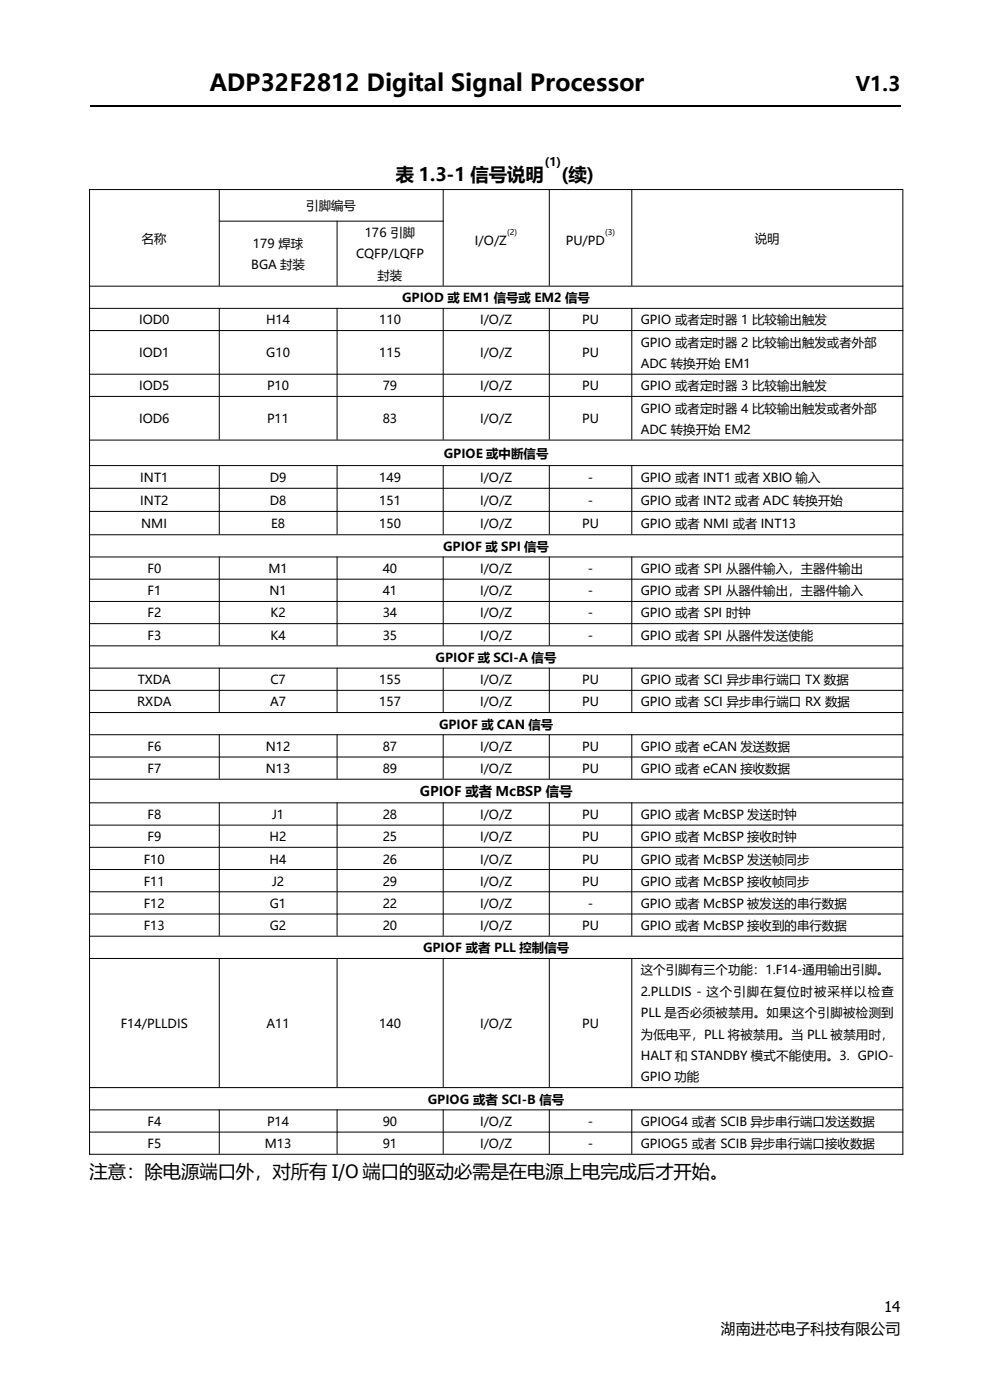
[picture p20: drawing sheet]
<svg xmlns="http://www.w3.org/2000/svg" width="210mm" height="297mm" viewBox="0 0 210 297" stroke-linecap="round" stroke-linejoin="round" font-family="sans-serif">
<defs><g id="words">
<text font-size="5" x="44.4" y="19.4">ADP32F2812 Digital Signal Processor</text>
<text font-size="4.2" x="181.6" y="19.4">V1.3</text>
<g font-size="3.9">
<text x="84" y="38.3">表 1.3-1 信号说明</text>
<text x="119.1" y="38.3">(续)</text>
<text x="19" y="249.8">注意：除电源端口外，对所有 I/O 端口的驱动必需是在电源上电完成后才开始。</text>
</g>
<g font-size="3.2">
<text x="187.5" y="278.4">14</text>
<text x="152.9" y="283">湖南进芯电子科技有限公司</text>
</g>
<text font-size="2.8" x="89.1" y="168.9">GPIOF 或者 McBSP 信号</text>
<g font-size="2.6">
<text x="65" y="44.6">引脚编号</text>
<text x="30.1" y="51.5">名称</text>
<text x="53.6" y="52.6">179 焊球</text>
<text x="77.4" y="50.3">176 引脚</text>
<text x="100.8" y="52">I/O/Z</text>
<text x="120" y="52">PU/PD</text>
<text x="160.1" y="51.5">说明</text>
<text x="53.3" y="57.1">BGA 封装</text>
<text x="75.5" y="54.8">CQFP/LQFP</text>
<text x="80.1" y="59.4">封装</text>
<text x="85.3" y="64.1">GPIOD 或 EM1 信号或 EM2 信号</text>
<text x="29.5" y="68.8">IOD0</text>
<text x="56.4" y="68.8">H14</text>
<text x="80.4" y="68.8">110</text>
<text x="101.9" y="68.8">I/O/Z</text>
<text x="123.5" y="68.8">PU</text>
<text x="135.9" y="68.8">GPIO 或者定时器 1 比较输出触发</text>
<text x="29.5" y="75.8">IOD1</text>
<text x="56.5" y="75.8">G10</text>
<text x="80.4" y="75.8">115</text>
<text x="101.9" y="75.8">I/O/Z</text>
<text x="123.5" y="75.8">PU</text>
<text x="135.9" y="73.6">GPIO 或者定时器 2 比较输出触发或者外部</text>
<text x="29.5" y="82.8">IOD5</text>
<text x="56.6" y="82.8">P10</text>
<text x="81.2" y="82.8">79</text>
<text x="101.9" y="82.8">I/O/Z</text>
<text x="123.5" y="82.8">PU</text>
<text x="135.9" y="78.1">ADC 转换开始 EM1</text>
<text x="135.9" y="82.8">GPIO 或者定时器 3 比较输出触发</text>
<text x="29.5" y="89.8">IOD6</text>
<text x="56.6" y="89.8">P11</text>
<text x="81.2" y="89.8">83</text>
<text x="101.9" y="89.8">I/O/Z</text>
<text x="123.5" y="89.8">PU</text>
<text x="135.9" y="87.5">GPIO 或者定时器 4 比较输出触发或者外部</text>
<text x="135.9" y="92.1">ADC 转换开始 EM2</text>
<text x="94.1" y="97.1">GPIOE 或中断信号</text>
<text x="29.8" y="102.2">INT1</text>
<text x="29.8" y="107.1">INT2</text>
<text x="57.2" y="102.2">D9</text>
<text x="57.2" y="107.1">D8</text>
<text x="80.4" y="102.2">149</text>
<text x="80.4" y="107.1">151</text>
<text x="101.9" y="102.2">I/O/Z</text>
<text x="101.9" y="107.1">I/O/Z</text>
<text x="124.7" y="102.2">-</text>
<text x="124.7" y="107.1">-</text>
<text x="135.9" y="102.2">GPIO 或者 INT1 或者 XBIO 输入</text>
<text x="135.9" y="107.1">GPIO 或者 INT2 或者 ADC 转换开始</text>
<text x="30" y="112">NMI</text>
<text x="57.5" y="112">E8</text>
<text x="80.4" y="112">150</text>
<text x="101.9" y="112">I/O/Z</text>
<text x="123.5" y="112">PU</text>
<text x="135.9" y="112">GPIO 或者 NMI 或者 INT13</text>
<text x="94" y="116.9">GPIOF 或 SPI 信号</text>
<text x="31.3" y="121.6">F0</text>
<text x="56.9" y="121.6">M1</text>
<text x="81.2" y="121.6">40</text>
<text x="101.9" y="121.6">I/O/Z</text>
<text x="124.7" y="121.6">-</text>
<text x="135.9" y="121.6">GPIO 或者 SPI 从器件输入，主器件输出</text>
<text x="31.3" y="126.3">F1</text>
<text x="31.3" y="131">F2</text>
<text x="57.1" y="126.3">N1</text>
<text x="57.4" y="131">K2</text>
<text x="81.2" y="126.3">41</text>
<text x="81.2" y="131">34</text>
<text x="101.9" y="126.3">I/O/Z</text>
<text x="101.9" y="131">I/O/Z</text>
<text x="124.7" y="126.3">-</text>
<text x="124.7" y="131">-</text>
<text x="135.9" y="126.3">GPIO 或者 SPI 从器件输出，主器件输入</text>
<text x="135.9" y="131">GPIO 或者 SPI 时钟</text>
<text x="31.3" y="135.7">F3</text>
<text x="57.4" y="135.7">K4</text>
<text x="81.2" y="135.7">35</text>
<text x="101.9" y="135.7">I/O/Z</text>
<text x="124.7" y="135.7">-</text>
<text x="135.9" y="135.7">GPIO 或者 SPI 从器件发送使能</text>
<text x="92.4" y="140.4">GPIOF 或 SCI-A 信号</text>
<text x="29.1" y="149.9">RXDA</text>
<text x="29.2" y="145.1">TXDA</text>
<text x="57.3" y="149.9">A7</text>
<text x="57.4" y="145.1">C7</text>
<text x="80.4" y="145.1">155</text>
<text x="80.4" y="149.9">157</text>
<text x="101.9" y="145.1">I/O/Z</text>
<text x="101.9" y="149.9">I/O/Z</text>
<text x="123.5" y="145.1">PU</text>
<text x="123.5" y="149.9">PU</text>
<text x="135.9" y="145.1">GPIO 或者 SCI 异步串行端口 TX 数据</text>
<text x="135.9" y="149.9">GPIO 或者 SCI 异步串行端口 RX 数据</text>
<text x="93.1" y="154.6">GPIOF 或 CAN 信号</text>
<text x="31.3" y="159.3">F6</text>
<text x="56.4" y="159.3">N12</text>
<text x="81.2" y="159.3">87</text>
<text x="101.9" y="159.3">I/O/Z</text>
<text x="123.5" y="159.3">PU</text>
<text x="135.9" y="159.3">GPIO 或者 eCAN 发送数据</text>
<text x="31.3" y="164">F7</text>
<text x="56.4" y="164">N13</text>
<text x="81.2" y="164">89</text>
<text x="101.9" y="164">I/O/Z</text>
<text x="123.5" y="164">PU</text>
<text x="135.9" y="164">GPIO 或者 eCAN 接收数据</text>
<text x="31.3" y="173.8">F8</text>
<text x="57.7" y="173.8">J1</text>
<text x="81.2" y="173.8">28</text>
<text x="101.9" y="173.8">I/O/Z</text>
<text x="123.5" y="173.8">PU</text>
<text x="135.9" y="173.8">GPIO 或者 McBSP 发送时钟</text>
<text x="31.3" y="178.5">F9</text>
<text x="57.2" y="178.5">H2</text>
<text x="81.2" y="178.5">25</text>
<text x="101.9" y="178.5">I/O/Z</text>
<text x="123.5" y="178.5">PU</text>
<text x="135.9" y="178.5">GPIO 或者 McBSP 接收时钟</text>
<text x="30.5" y="183.2">F10</text>
<text x="57.2" y="183.2">H4</text>
<text x="81.2" y="183.2">26</text>
<text x="101.9" y="183.2">I/O/Z</text>
<text x="123.5" y="183.2">PU</text>
<text x="135.9" y="183.2">GPIO 或者 McBSP 发送帧同步</text>
<text x="30.5" y="187.9">F11</text>
<text x="57.7" y="187.9">J2</text>
<text x="81.2" y="187.9">29</text>
<text x="101.9" y="187.9">I/O/Z</text>
<text x="123.5" y="187.9">PU</text>
<text x="135.9" y="187.9">GPIO 或者 McBSP 接收帧同步</text>
<text x="30.5" y="192.6">F12</text>
<text x="30.5" y="197.3">F13</text>
<text x="57.2" y="192.6">G1</text>
<text x="57.2" y="197.3">G2</text>
<text x="81.2" y="192.6">22</text>
<text x="81.2" y="197.3">20</text>
<text x="101.9" y="192.6">I/O/Z</text>
<text x="101.9" y="197.3">I/O/Z</text>
<text x="123.5" y="197.3">PU</text>
<text x="124.7" y="192.6">-</text>
<text x="135.9" y="192.6">GPIO 或者 McBSP 被发送的串行数据</text>
<text x="135.9" y="197.3">GPIO 或者 McBSP 接收到的串行数据</text>
<text x="89.7" y="202">GPIOF 或者 PLL 控制信号</text>
<text x="135.9" y="206.7">这个引脚有三个功能：1.F14-通用输出引脚。</text>
<text x="135.9" y="211.3">2.PLLDIS - 这个引脚在复位时被采样以检查</text>
<text x="135.9" y="215.8">PLL 是否必须被禁用。如果这个引脚被检测到</text>
<text x="25.6" y="218.1">F14/PLLDIS</text>
<text x="56.5" y="218.1">A11</text>
<text x="80.4" y="218.1">140</text>
<text x="101.9" y="218.1">I/O/Z</text>
<text x="123.5" y="218.1">PU</text>
<text x="135.9" y="220.4">为低电平，PLL 将被禁用。当 PLL 被禁用时，</text>
<text x="135.9" y="224.9">HALT 和 STANDBY 模式不能使用。3. GPIO-</text>
<text x="135.9" y="229.4">GPIO 功能</text>
<text x="31.3" y="238.9">F4</text>
<text x="56.6" y="238.9">P14</text>
<text x="81.2" y="238.9">90</text>
<text x="90.8" y="234.2">GPIOG 或者 SCI-B 信号</text>
<text x="101.9" y="238.9">I/O/Z</text>
<text x="124.7" y="238.9">-</text>
<text x="135.9" y="238.9">GPIOG4 或者 SCIB 异步串行端口发送数据</text>
<text x="31.3" y="243.6">F5</text>
<text x="56.2" y="243.6">M13</text>
<text x="81.2" y="243.6">91</text>
<text x="101.9" y="243.6">I/O/Z</text>
<text x="124.7" y="243.6">-</text>
<text x="135.9" y="243.6">GPIOG5 或者 SCIB 异步串行端口接收数据</text>
</g>
<text font-size="2.5" x="115.6" y="35.2">(1)</text>
<g font-size="1.7">
<text x="107.6" y="49.8">(2)</text>
<text x="128.4" y="49.8">(3)</text>
</g>
</g></defs>
<path d="M19 22.5h172" fill="none" stroke="#000" stroke-width=".25"/>
<g fill="none" stroke="#000" stroke-width=".21">
<path d="M18.9 40.2h172.7M19 40.1v204.9M46.4 46.9h47.7M46.5 40.1v20.5M71.5 46.8v13.8M94 40.1v20.5M116.5 40.1v20.5M134 40.1v20.5M191.5 40.3v204.7M18.9 60.7h172.7M18.9 65.4h172.7M18.9 70.1h172.7"/>
<path d="M18.9 79.4h172.7M46.5 65.3v28M71.5 65.3v28M94 65.3v28M116.5 65.3v28M134 65.3v28M18.9 84.1h172.7M18.9 93.4h172.7M18.9 98.8h172.7M46.5 98.7v14.7M71.5 98.7v14.7M94 98.7v14.7"/>
<path d="M116.5 98.7v14.7M134 98.7v14.7M18.9 103.6h172.7M18.9 108.5h172.7M18.9 113.4h172.7M18.9 118.2h172.7M46.5 118.1v18.8M71.5 118.1v18.8M94 118.1v18.8M116.5 118.1v18.8M134 118.1v18.8M18.9 122.9h172.7"/>
<path d="M18.9 127.6h172.7M18.9 132.3h172.7M18.9 137h172.7M18.9 141.7h172.7M18.9 146.5h172.7M18.9 151.2h172.7M18.9 155.9h172.7M46.5 141.7v9.4M46.5 155.8v9.4M71.5 141.7v9.4M71.5 155.8v9.4M94 141.7v9.4"/>
<path d="M94 155.8v9.4M116.5 141.7v9.4M116.5 155.8v9.4M134 141.7v9.4M134 155.8v9.4M18.9 160.6h172.7M18.9 165.3h172.7M18.9 170.3h172.7M18.9 175h172.7M18.9 179.8h172.7M46.5 170.2v28.3M71.5 170.2v28.3"/>
<path d="M94 170.2v28.3M116.5 170.2v28.3M134 170.2v28.3M18.9 184.5h172.7M18.9 189.2h172.7M18.9 193.9h172.7M18.9 198.6h172.7M18.9 203.3h172.7M46.5 203.3v27.3M71.5 203.3v27.3M94 203.3v27.3M116.5 203.3v27.3"/>
<path d="M134 203.3v27.3M18.9 230.7h172.7M18.9 235.5h172.7M46.5 235.4v9.4M71.5 235.4v9.4M94 235.4v9.4M116.5 235.4v9.4M134 235.4v9.4M18.9 240.2h172.7M18.9 244.9h172.7"/>
</g>
<use href="#words"/>
</svg>
